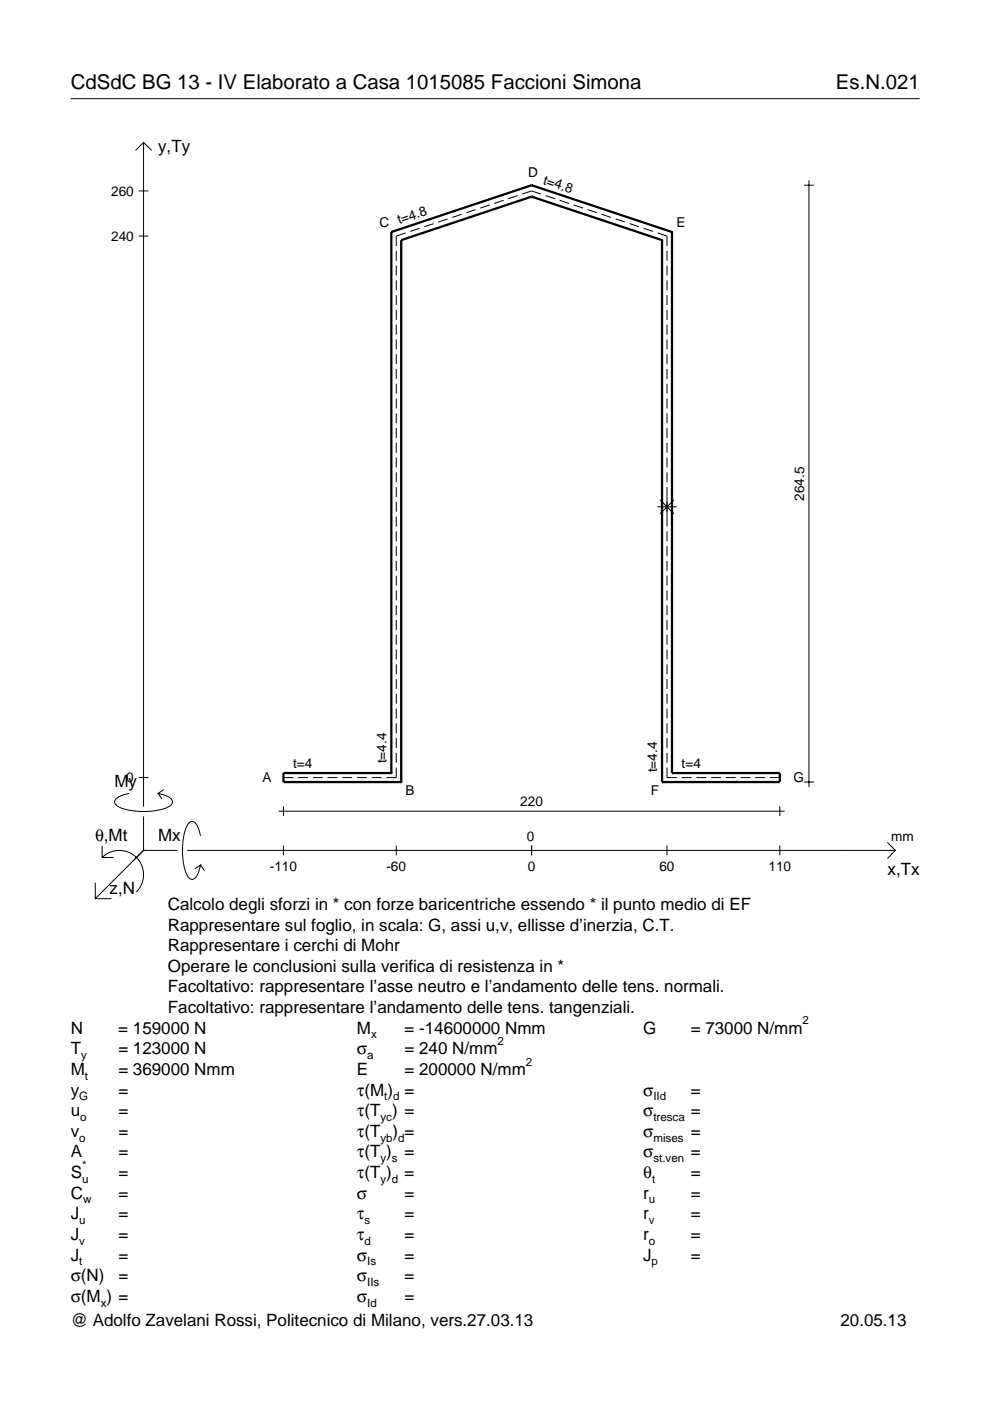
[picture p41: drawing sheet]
<svg xmlns="http://www.w3.org/2000/svg" width="210mm" height="297mm" viewBox="0 0 210 297" stroke-linecap="round" stroke-linejoin="round" font-family="sans-serif">
<defs><g id="words">
<g font-size="4.3">
<text x="15" y="18.9">CdSdC BG 13 - IV Elaborato a Casa 1015085 Faccioni Simona</text>
<text x="177.2" y="18.9">Es.N.021</text>
</g>
<g font-size="3.6">
<text x="33.5" y="32.3">y,Ty</text>
<text x="24.3" y="166.9">My</text>
<text x="20.1" y="178.2">θ,Mt</text>
<text x="33.5" y="178.2">Mx</text>
<text x="188.2" y="185.5">x,Tx</text>
<text x="23.2" y="189.6">z,N</text>
<text x="35.6" y="192.9">Calcolo degli sforzi in * con forze baricentriche essendo * il punto medio di EF</text>
<text x="35.6" y="197.3">Rappresentare sul foglio, in scala: G, assi u,v, ellisse d’inerzia, C.T.</text>
<text x="35.6" y="201.7">Rappresentare i cerchi di Mohr</text>
<text x="35.6" y="206">Operare le conclusioni sulla verifica di resistenza in *</text>
<text x="35.6" y="210.4">Facoltativo: rappresentare l’asse neutro e l’andamento delle tens. normali.</text>
<text x="35.6" y="214.8">Facoltativo: rappresentare l’andamento delle tens. tangenziali.</text>
<text x="15" y="219.2">N</text>
<text x="25.1" y="219.2">= 159000 N</text>
<text x="75.7" y="219.2">M</text>
<text x="85.8" y="219.2">= -14600000 Nmm</text>
<text x="136.4" y="219.2">G</text>
<text x="146.5" y="219.2">= 73000 N/mm</text>
<text x="15" y="223.5">T</text>
<text x="15" y="227.9">M</text>
<text x="25.1" y="223.5">= 123000 N</text>
<text x="25.1" y="227.9">= 369000 Nmm</text>
<text x="75.7" y="223.5">σ</text>
<text x="75.7" y="227.9">E</text>
<text x="85.8" y="223.5">= 240 N/mm</text>
<text x="85.8" y="227.9">= 200000 N/mm</text>
<text x="15" y="232.3">y</text>
<text x="25.1" y="232.3">=</text>
<text x="75.7" y="232.3">τ(M ) =</text>
<text x="136.4" y="232.3">σ</text>
<text x="146.5" y="232.3">=</text>
<text x="15" y="236.7">u</text>
<text x="25.1" y="236.7">=</text>
<text x="75.7" y="236.7">τ(T ) =</text>
<text x="136.4" y="236.7">σ</text>
<text x="146.5" y="236.7">=</text>
<text x="15" y="241">v</text>
<text x="15" y="245.4">A</text>
<text x="25.1" y="241">=</text>
<text x="25.1" y="245.4">=</text>
<text x="75.7" y="245.4">τ(T )</text>
<text x="75.7" y="241">τ(T</text>
<text x="83.3" y="241">) =</text>
<text x="85.8" y="245.4">=</text>
<text x="136.4" y="241">σ</text>
<text x="136.4" y="245.4">σ</text>
<text x="146.5" y="241">=</text>
<text x="146.5" y="245.4">=</text>
<text x="15" y="249.8">S</text>
<text x="25.1" y="249.8">=</text>
<text x="75.7" y="249.8">τ(T )</text>
<text x="85.8" y="249.8">=</text>
<text x="136.4" y="249.8">θ</text>
<text x="146.5" y="249.8">=</text>
<text x="15" y="254.2">C</text>
<text x="25.1" y="254.2">=</text>
<text x="75.7" y="254.2">σ</text>
<text x="85.8" y="254.2">=</text>
<text x="136.4" y="254.2">r</text>
<text x="146.5" y="254.2">=</text>
<text x="15" y="258.5">J</text>
<text x="15" y="262.9">J</text>
<text x="25.1" y="258.5">=</text>
<text x="25.1" y="262.9">=</text>
<text x="75.7" y="258.5">τ</text>
<text x="75.7" y="262.9">τ</text>
<text x="85.8" y="258.5">=</text>
<text x="85.8" y="262.9">=</text>
<text x="136.4" y="258.5">r</text>
<text x="136.4" y="262.9">r</text>
<text x="146.5" y="258.5">=</text>
<text x="146.5" y="262.9">=</text>
<text x="15" y="267.3">J</text>
<text x="25.1" y="267.3">=</text>
<text x="75.7" y="267.3">σ</text>
<text x="85.8" y="267.3">=</text>
<text x="136.4" y="267.3">J</text>
<text x="146.5" y="267.3">=</text>
<text x="15" y="271.7">σ(N)</text>
<text x="25.1" y="271.7">=</text>
<text x="75.7" y="271.7">σ</text>
<text x="85.8" y="271.7">=</text>
<text x="15" y="281.2">@ Adolfo Zavelani Rossi, Politecnico di Milano, vers.27.03.13</text>
<text x="15" y="276">σ(M ) =</text>
<text x="75.7" y="276">σ</text>
<text x="85.8" y="276">=</text>
<text x="178.2" y="281.2">20.05.13</text>
</g>
<g font-size="2.9">
<text x="23.6" y="41.5">260</text>
<text x="112" y="37.4">D</text>
<text x="115" y="39" transform="rotate(18 115 39)">t=4.8</text>
<text x="84.6" y="47.6" transform="rotate(-18 84.6 47.6)">t=4.8</text>
<text x="23.6" y="51.1">240</text>
<text x="80.5" y="48.2">C</text>
<text x="143.5" y="48.2">E</text>
<text x="170.5" y="106.1" transform="rotate(-90 170.5 106.1)">264.5</text>
<text x="81.9" y="161.8" transform="rotate(-90 81.9 161.8)">t=4.4</text>
<text x="26.8" y="165.9">0</text>
<text x="55.7" y="165.8">A</text>
<text x="62.2" y="162.9">t=4</text>
<text x="139.3" y="163.8" transform="rotate(-90 139.3 163.8)">t=4.4</text>
<text x="144.5" y="162.9">t=4</text>
<text x="168.3" y="165.8">G</text>
<text x="86" y="168.5">B</text>
<text x="110.3" y="171">220</text>
<text x="138" y="168.5">F</text>
<text x="111.7" y="178.2">0</text>
<text x="189" y="178.2">mm</text>
<text x="57.2" y="184.7">-110</text>
<text x="81.9" y="184.7">-60</text>
<text x="111.9" y="184.7">0</text>
<text x="139.8" y="184.7">60</text>
<text x="162.9" y="184.7">110</text>
</g>
<g font-size="2.4">
<text x="78.7" y="220.2">x</text>
<text x="105.5" y="221.5">2</text>
<text x="170.2" y="217.2">2</text>
<text x="17.2" y="224.5">y</text>
<text x="77.9" y="224.5">a</text>
<text x="111.5" y="225.9">2</text>
<text x="16.8" y="233.3">G</text>
<text x="18" y="228.9">t</text>
<text x="81.5" y="233.3">t d</text>
<text x="138.5" y="233.3">IId</text>
<text x="17" y="237.7">o</text>
<text x="80.7" y="237.7">yc</text>
<text x="138.5" y="237.7">tresca</text>
<text x="16.8" y="242">o</text>
<text x="80.7" y="242">yb d</text>
<text x="138.5" y="242">mises</text>
<text x="17.4" y="250.8">u</text>
<text x="17.4" y="247.8">*</text>
<text x="80.7" y="246.4">y s</text>
<text x="80.7" y="250.8">y d</text>
<text x="138.2" y="250.8">t</text>
<text x="138.5" y="246.4">st.ven</text>
<text x="17.6" y="255.2">w</text>
<text x="137.6" y="255.2">u</text>
<text x="16.8" y="259.5">u</text>
<text x="16.8" y="263.9">v</text>
<text x="77.3" y="259.5">s</text>
<text x="77.3" y="263.9">d</text>
<text x="137.6" y="259.5">v</text>
<text x="137.6" y="263.9">o</text>
<text x="16.8" y="268.3">t</text>
<text x="77.9" y="268.3">Is</text>
<text x="138.2" y="268.3">p</text>
<text x="77.9" y="272.7">IIs</text>
<text x="21.4" y="277">x</text>
<text x="77.9" y="277">Id</text>
</g>
</g></defs>
<g fill="none" stroke="#000" stroke-width=".21">
<path d="M15 20.9h180M28.7 31.9l1.7-1.7 1.8 1.7M30.4 30.2v140.8M170.5 39.3h2M171.5 38.2v128.6M29.4 40.5h2.1M29.4 50.1h2.1M84 53.2v2.1M84 56.3v2.1M84 59.4v2.1M86 49.4l-2 .7v2.1M89 48.4l-2 .7"/>
<path d="M91.9 47.4l-1.9 .7M94.9 46.4l-2 .7M97.9 45.4l-2 .7M100.8 44.4l-1.9 .7M103.8 43.5l-2 .6M106.8 42.5l-2 .6M109.7 41.5l-1.9 .6M110.7 41.2l2-.7 2 .7M115.7 41.5l2 .6M118.7 42.5l1.9 .6M121.6 43.5l2 .6M124.6 44.4l2 .7"/>
<path d="M127.6 45.4l1.9 .7M130.5 46.4l2 .7M133.5 47.4l2 .7M136.5 48.4l2 .7M139.4 49.4l2 .7v2.1M141.4 53.2v2.1M141.4 56.3v2.1M141.4 59.4v2.1M84 62.6v2.1M84 65.7v2.1M84 68.8v2.1M84 72v2.1"/>
<path d="M84 75.1v2.1M84 78.2v2.1M141.4 62.6v2.1M141.4 65.7v2.1M141.4 68.8v2.1M141.4 72v2.1M141.4 75.1v2.1M141.4 78.2v2.1M84 81.4v2.1M84 84.5v2.1M84 87.6v2.1M84 90.8v2.1"/>
<path d="M84 93.9v2.1M84 97v2.1M141.4 81.4v2.1M141.4 84.5v2.1M141.4 87.6v2.1M141.4 90.8v2.1M141.4 93.9v2.1M141.4 97v2.1M84 100.1v2.1M84 103.3v2.1M84 106.4v2.1M84 109.5v2.1"/>
<path d="M84 112.7v2.1M84 115.8v2.1M84 118.9v2.1M139.4 107.5h4.1M140 106l2.9 2.9M141.4 100.1v2.1M141.4 103.3v8.3M141.4 112.7v2.1M141.4 115.8v2.1M141.4 118.9v2.1M142.9 106l-2.9 2.9M84 122.1v2.1"/>
<path d="M84 125.2v2.1M84 128.3v2.1M84 131.5v2.1M84 134.6v2.1M84 137.7v2.1M141.4 122.1v2.1M141.4 125.2v2.1M141.4 128.3v2.1M141.4 131.5v2.1M141.4 134.6v2.1M141.4 137.7v2.1M84 140.8v2.1"/>
<path d="M84 144v2.1M84 147.1v2.1M84 150.2v2.1M84 153.4v2.1M84 156.5v2.1M84 159.6v2.1M141.4 140.8v2.1M141.4 144v2.1M141.4 147.1v2.1M141.4 150.2v2.1M141.4 153.4v2.1M141.4 156.5v2.1"/>
<path d="M141.4 159.6v2.1M21.7 179.4v2.4h2.4M27.3 168.2a3.6 3.6 0 0 0-3 1.7l.1 .5a5.6 5.6 0 0 0 3.8 1.5 13.4 13.4 0 0 0 7.8-1l.5-.5 .1-.5a3.6 3.6 0 0 0-3.1-1.7l.8 1.2M29.4 164.9h2.1M30.4 173.1v7.2M34.7 167.4l-1.2 .8M42.5 177.2a3.6 3.6 0 0 0-1.7-3.1l-.5 .2a5.7 5.7 0 0 0-1.5 3.7 13.3 13.3 0 0 0 1 7.9l.5 .5 .5 .1a3.6 3.6 0 0 0 1.7-3.1l-1.2 .8M59.1 172h107.3M60.1 164.9h2.1M60.1 171v2M60.1 179.3v2M63.2 164.9h2.1"/>
<path d="M66.3 164.9h2.1M69.5 164.9h2M72.6 164.9h2.1M75.7 164.9h2.1M78.8 164.9h2.1M84 162.8v2.1h-2.1M84 179.3v2M112.7 179.3v2M141.4 162.8v2.1h2.1M141.4 179.3v2M144.5 164.9h2.1M147.7 164.9h2"/>
<path d="M150.8 164.9h2.1M153.9 164.9h2.1M157 164.9h2.1M160.1 164.9h2.1M163.2 164.9h2.1M165.3 171v2M165.3 179.3v2M170.5 165.8h2M188.1 178.6l1.7 1.7-1.7 1.7M20.2 187.2v3.3h3.4M21.7 181.8a5.1 5.1 0 0 1 7.2 0 5.1 5.1 0 0 1 0 7.3M30.4 180.3l-10.2 10.2"/>
<path d="M30.4 180.3h7.2M39.7 180.3h150.1M42.5 183.4l.8 1.2"/>
</g>
<g fill="none" stroke="#000" stroke-width=".48">
<path d="M112.7 39.3h.1M112.7 39.3l-29.7 9.9M112.7 39.3l29.8 9.9M83 49.2h.1M83 49.2v114.7M85.1 50.9h.1M85.1 50.9v114.9M112.7 41.7h.1M112.7 41.7l-27.6 9.2M112.7 41.7l27.7 9.2M140.4 50.9h.1M140.4 50.9v114.9"/>
<path d="M142.5 49.2h.1M142.5 49.2v114.7M83 163.9h.1M83 163.9h-22.9v1.9h25M85.1 165.8h.1M140.4 165.8h.1M142.5 163.9h.1M142.5 163.9h22.8v1.9h-24.9"/>
</g>
<use href="#words"/>
</svg>
